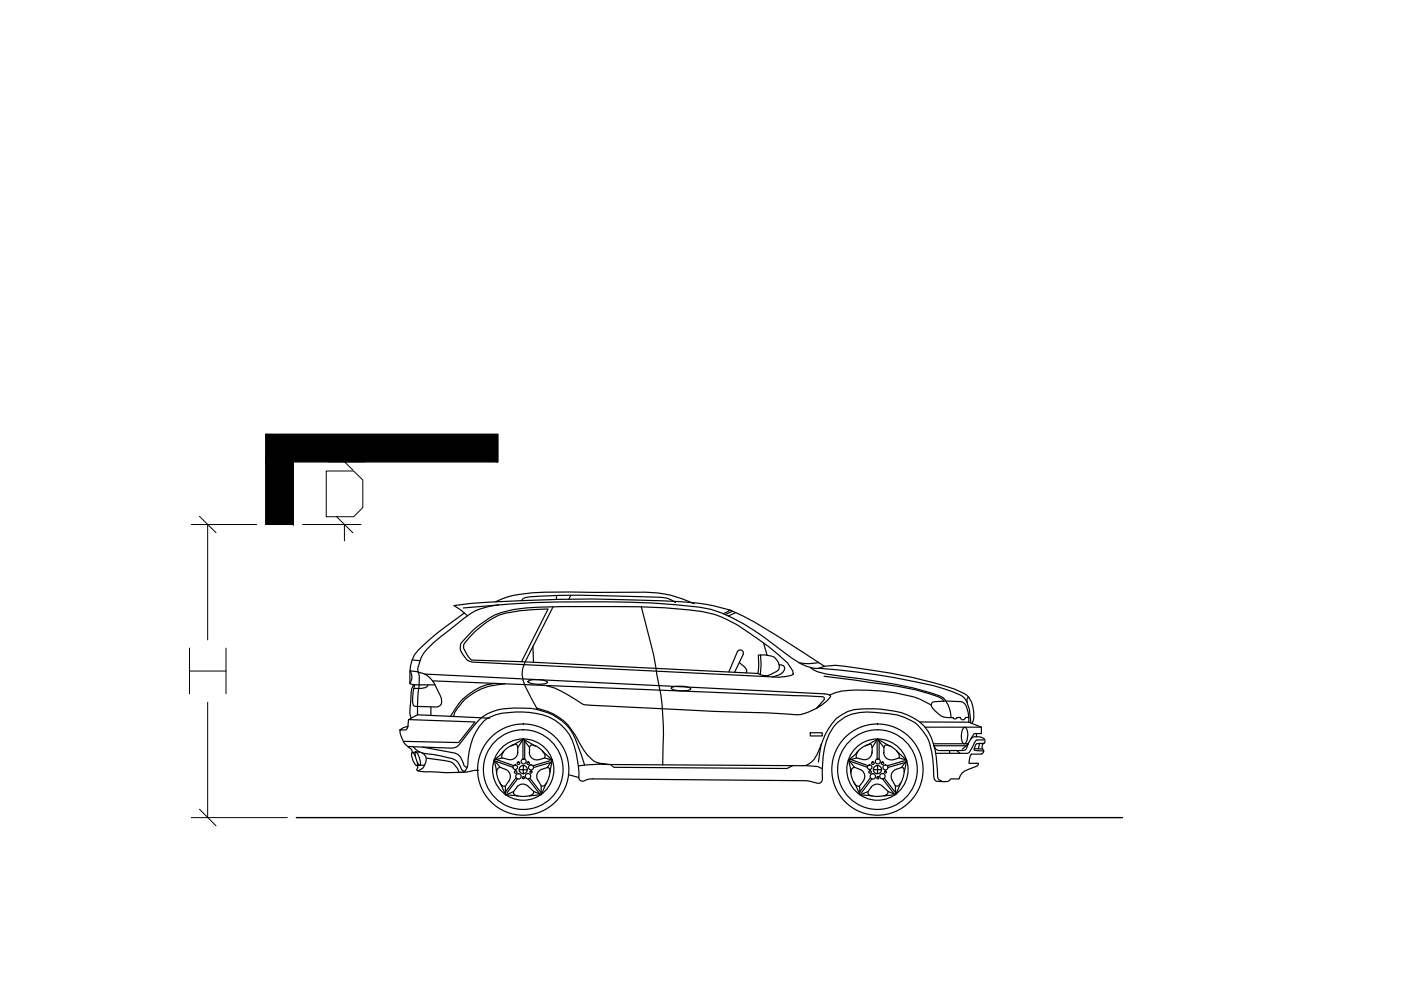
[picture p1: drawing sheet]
<svg xmlns="http://www.w3.org/2000/svg" width="297mm" height="210mm" viewBox="0 0 297 210" stroke-linecap="round" stroke-linejoin="round" font-family="sans-serif">
<!-- layer: 0 -->
<g fill="none" stroke="#000" stroke-width=".21">
<path d="M56.3 92.1h49.2v5.8h-43.3v13.3h-5.9zM69.2 99.9h5.8l1.9 1.9v5.8l-1.9 2h-5.8zM69.6 97.9h7.8M71.3 96.2l3.5 3.5M73 94.4v3.5M40.6 111.2h13.8M42.3 109.5l3.5 3.4M44 111.2v24.5M64.1 111.2h12.4M71.3 109.5l3.5 3.4M73 111.2v3.5M40.2 137.4v9.7"/>
<path d="M47.9 137.4v9.7M40.2 142.3h7.7M44 148.9v24.5M40.6 173.4h20.3M42.3 171.6l3.5 3.5"/>
</g>
<path d="M62.8 173.4h175.2" fill="none" stroke="#000" stroke-width=".3"/>
<g fill="none" stroke="#000" stroke-width=".25">
<path d="M87.4 139.9l1.6 .2M98.2 128.9a259.5 259.5 0 0 1 45.1-.7l5 .5a26.5 26.5 0 0 1 11.4 4.9l2.1 1.4a55.2 55.2 0 0 0 8.1 5.8 5.2 5.2 0 0 0 4.9 .5 221.5 221.5 0 0 0-17.3-10.7l-2.6-1.2M98.5 130a53.8 53.8 0 0 0-10.6 8.8 10.2 10.2 0 0 0-1 6.1l.8 .3h4.5M99.7 134.3a16.6 16.6 0 0 1 11.8-5.4 300.5 300.5 0 0 1 29.4 0l5.3 .4a22.2 22.2 0 0 1 12.3 4.7 53.4 53.4 0 0 1 8.5 6.5l1.1 1.7 .1 .7a1.77 1.77 0 0 1-1.5 .5l-1.6 .2-65-3.2a2.54 2.54 0 0 1-2-1.6 2.15 2.15 0 0 1-.3-2.5zM105.1 127.6a22 22 0 0 1 10.4-2h21.4a24 24 0 0 1 10.3 2.4M105.7 128.2a13.1 13.1 0 0 0-7.4 3 70 70 0 0 0-7.9 6.6 6.7 6.7 0 0 0-1.8 4.6 6.6 6.6 0 0 1 .1 4.1l-.2 5.1M110.6 127.3l.3-.4 .4-.2a92.8 92.8 0 0 1 15.6-.4l12.4 .3a5.4 5.4 0 0 1 3.9 1.2M113 137l.1 3.4M117.3 128.7l-6 11.6a5.6 5.6 0 0 0 .1 5.3l2.6 4.9M118 126.3v.8M121 126.2l-.4 .8M136 128.7a83 83 0 0 1 3.3 14.4 50.4 50.4 0 0 1 1.3 14.8l-.1 4.3"/>
<path d="M153.4 130.1l1.5-.7a47.3 47.3 0 0 0-14.6-2 340.1 340.1 0 0 0-40.4 .5l-3.6 .5 1.4 1 1.4 1.2M155.3 129.6l-1.5 .7M156 129.9l-1.6 .7M156.3 138.2l-1.8 4.3M156.3 138.2a.66 .66 0 0 1 .9-.3 .66 .66 0 0 1 .3 .8M157.6 138.8l-1.9 3.7M160.8 138.9h1.4a2.63 2.63 0 0 1 2.9 3 4 4 0 0 1-3.8 1.2l-.6-.3 .2-2zM161.2 138.9l.2 2-.2 2.1M161.9 136.3l.7 2.6M84.8 154.8a4.7 4.7 0 0 0 2.4 4l.2 .8 1.6-.1M86.5 158.3l9.3 .3a2.22 2.22 0 0 0 1.9-1.2 33 33 0 0 1 4.6-5.4 11.3 11.3 0 0 1 6.8-1.9 14.6 14.6 0 0 1 10.1 2.8 9.4 9.4 0 0 1 3.2 4.8l1.6 4.5M86.6 152.6l14.1 .5-3.5 4.3-11.7-.2"/>
<path d="M86.9 142.2a2.26 2.26 0 0 1 0 2.7M87 142.2a5.6 5.6 0 0 1 4.6 2 9 9 0 0 1 2 4.7 1.11 1.11 0 0 1-.9 1l-4.6-.1-.5-.3a9 9 0 0 1 .3-4.3M87.6 158.3a3.9 3.9 0 0 0 2.7 1.5l1.6 .2 3.1 .7a3 3 0 0 1 2.9 2.5l.6 .3M87.7 145.2l-.4 .8-.1 .9-.3 3.6v.9l.3 .9M88.1 159.4a3.4 3.4 0 0 1 1 2.8 2.56 2.56 0 0 1-1.1-2.3zM89.4 159.6a1.65 1.65 0 0 1 .6 2.7l-.3 .5-1.1 .6M89.6 158.4l5.5 1a3.2 3.2 0 0 1 3.3 3l.7 .3M90.1 142.9l84.7 4.2a1.33 1.33 0 0 1 1.3 .6l-.1 .1a8.3 8.3 0 0 1-2.9 2.4l1.6-1.8 .1-.2-.1-.3-.5-.2-3.5-.2-79-3.1M90.7 145.2l-.1 .4-.4 .2-.9 .2h-1.6M91.4 149.9v1.8M103.8 152.3l-15.3-.7-1.9 1-.1 1.4-.4 .7-1.3 .1 .8-.5 .9-.3M104.8 144.9a12.5 12.5 0 0 0-9.3 7"/>
<path d="M106.4 159.8l-1.6 1.4 .4 2M106.8 159.3l-.4 .7 .1 .7M107.1 145a12.4 12.4 0 0 0-10.7 6.1l-.2 .8M108.4 158.2l1-.4 .2 .1 .2 .6M108.7 158l-1.3 .7-1 1M108.7 158l2.3-1.3 2.4 1.4M109.8 159.4a1.59 1.59 0 0 1-2 1.6l-1.3-.3-1.7 .5 1.2 1.5a2.46 2.46 0 0 1 2.1 1.5l.1 .7-.3 .6M109.8 158.5l1.2-1.8 1.3 1.8v1.1M109.8 158.5v1.2M110.6 140.3l-10.6-.3-.6-.6-1.1-1.9v-.8a18.8 18.8 0 0 1 7.4-6.3 36.9 36.9 0 0 1 10.5-1.3l-5.6 11.2 50.1 2.5M110.9 157.1v3.9M111.3 157.1v3.9"/>
<path d="M112 144.4a5.2 5.2 0 0 1 4.1 .2 2.92 2.92 0 0 1-2.6 .4l-1.3-.2zM112.2 159.5a1.59 1.59 0 0 0 2.1 1.6M113.4 158.1l1.8 1.3M113.7 158.2a.95 .95 0 0 0-1.3-.1l-.1 .4M113.7 150.1a12.6 12.6 0 0 1 9.4 7.9 7.9 7.9 0 0 0 3.5 3.7l2.5 .4-1.6-.1-4.9 .4M115 159.2l.5 .7v.8M115.2 159.4l1.9 1.8-.5 2.5-.1-.7-.2-.2-.3-.1M115.8 145.4a22.7 22.7 0 0 1 7.3 3.7l.9 .3 5.5 .3a715.6 715.6 0 0 0 32.9 1.4l3.7 .2a9.5 9.5 0 0 0 4.5 0l2.5-1.1M142.4 145.8a5.2 5.2 0 0 1 4.1 .2l-.1 .1a4.7 4.7 0 0 1-4.1-.2zM156.8 140.5l1.1 .9 .4 .6-.1 .7M165.2 140.9l.6 .1a.7 .7 0 0 1 .5 1 3.1 3.1 0 0 1-2.6 1.6M171.8 155.4h2.5v.6h-2.5z"/>
<path d="M171.8 141.5l1.6 1 1.8 .4 7.5 1a87.3 87.3 0 0 1 16.4 3.6 4.5 4.5 0 0 1 2.4 3.7l.1 .9M173.6 141.7a142 142 0 0 1 26.3 4.3l1.9 .6a4.3 4.3 0 0 1 3.3 2.3M173.6 140.5l-2 .2-2.1-.2M174.1 157.8l-.6 3.8M174.7 143.4l9.7 1.3a64.9 64.9 0 0 1 14.4 3l1.1 .6 .2 .4M174.8 141.3l2.3-.2a126.2 126.2 0 0 1 25.3 5 4.8 4.8 0 0 1 4.1 5v1.2l-.4 1.1M175.9 147.4a11.8 11.8 0 0 1 5.4-1.1 38.4 38.4 0 0 1 13.7 1.9l2.4 1.3M181.6 159.8l-1.7 1.4 .5 2M181.9 159.3l-.4 .7 .1 .7M183.5 158.2l1-.4 .2 .1 .2 .6M183.8 158l-1.3 .7-1 1M183.8 158l2.3-1.3 2.5 1.4"/>
<path d="M184.9 159.4a1.59 1.59 0 0 1-2 1.6l-1.3-.3-1.7 .5 1.3 1.5 1.2 .5M184.9 158.5l1.2-1.8 1.3 1.8v1.1M184.9 158.5v1.2M186 157.1v3.9M186.4 157.1v3.9M187.4 159.5a1.59 1.59 0 0 0 2 1.6M188.5 158.1l1.8 1.3M188.8 158.2l-.9-.3-.3 .2-.2 .4M190.1 159.2l.5 .7v.8M190.3 159.4l1.9 1.8-.5 2.5-.1-.7-.1-.2-.4-.1M195 153.1h10.4M196.1 154.2h12"/>
<path d="M197.9 157.7h7.4l-1.3 1.1M201.3 159.1v.6M202.1 152.1a4.1 4.1 0 0 1-4.7-2.7l.3-.5a19.6 19.6 0 0 1 6.4-.1 4.8 4.8 0 0 1 1.3 4.3M202.9 159.1l.6 .6M204.3 154.3l.2-.1a1.1 1.1 0 0 1 .7 1.4 2.29 2.29 0 0 1-.7 2.1 1.23 1.23 0 0 1-.7-1.5l.1-1zM204.7 152.1a.57 .57 0 0 1-.5 .5 .57 .57 0 0 1-.6-.5h-.7l-.4 .3-.5-.3M204.8 152.1h.6M204.9 158.1h-6.9l.4 .7 .6 .3h5.3l.6-.3a4 4 0 0 1 1.5-2.5 2.94 2.94 0 0 1 2.4 .5 .79 .79 0 0 1-.5 1.1 1.1 1.1 0 0 0 .3 1.2l-.1 .4-.4 .4h-2.1l-.2 .2-.3 1.7h1.9v.4l-.3 .2-.6 .3a3.8 3.8 0 0 0-3.2 2.4h-1.8l-.5 .6h-2.5l-.5-.7v-.8a18.6 18.6 0 0 0-1.4-7.9 8.7 8.7 0 0 0-6.4-4.7 32.1 32.1 0 0 0-8-.5 8.2 8.2 0 0 0-7 6 32.8 32.8 0 0 0-.9 8.5l-.2 .3-.8 .2-2.4-.6-45.3-.4-1.4 .3a.84 .84 0 0 1-1 .2 .84 .84 0 0 1-.5-.9 19.2 19.2 0 0 0-2-9 10.4 10.4 0 0 0-8.5-4.7 21.3 21.3 0 0 0-7.1 .6 6.3 6.3 0 0 0-4.2 3.6 15.7 15.7 0 0 0-1.7 6.9 1.58 1.58 0 0 1-1.9 1.7 3.1 3.1 0 0 0-2.9-2.5l-3.9-.6M205.4 153.1l2.7 1.1v1.3h-1.5l-.9 1.3M205.4 147.9l-.3 .1v1.1l.4 1.3 .3 2.9M206.5 158.8h1.8M207.1 155.5l-.1 .7"/>
<path d="M207.7 157.6l-.3 1.2M208.6 156.9h-1.4a2.06 2.06 0 0 0-1 1.4l-.7 1.3-.4 .1h-6.7M208.7 157.6h-1.4a1.13 1.13 0 0 0-.8 1.4l2.1 .2M88.1 160.3l-.4-.6-.3-.1a2.74 2.74 0 0 0 .7 2.5l.3 .2 .1-.7M88.4 162.3l.2 .3-.2 .7 .9 .3h1.7a37.3 37.3 0 0 0 8.7-.1l.9-.2h.9M90 162.2l-1.7 .1M105.1 161.4l3.7 1.3M105.2 163.2l.3 1.7 .7 1.5M105.2 161l3.8 1.3M105.9 165.8a1.01 1.01 0 0 0 1.2 .9M106 162.7a.99 .99 0 0 0-.7 1.2M106.3 166.5l.9 2 2.3 .2"/>
<path d="M108 165.5l-.9 1.2 .1 1.8 1.7-.6 .7-1M108.9 167.9a.87 .87 0 0 0 .9 .9M109.4 164.9l-2.2 3M109.5 168.7l1.4 .2 1.4-.2M109.7 165.1l-2.2 3M110.1 163.2h.9v.9M111 162.3v.9h.8M112 165.1l2.5 3.3M112.4 165l2.4 3.1M113.2 167.8l-.3 .6-.6 .3M114 165.4l.7 1.2 .1 1.9-1.6-.7-1.3-1.1a1.59 1.59 0 0 0-2.3 .2M114.3 161.1l1.2-.4 1.6 .5-1.1 1.5-1.1 .4"/>
<path d="M114.8 163.1a1.59 1.59 0 0 0-.8 2.3M115.9 166l-.5 .6-.3 .1-.4-.1M116.6 163.6l-.4 1.6-1.4 3.3-2.5 .2M116.6 161.3l-3.6 1M116.8 161.7l-3.6 1M120.5 164.3l2.2 .5M129.1 162.1l41.1 .2a3.6 3.6 0 0 0 3.1-2.5l.6-1.3a15.5 15.5 0 0 1 3.4-6.2 8.7 8.7 0 0 1 6.7-2 19.3 19.3 0 0 1 9.7 1.9 9.1 9.1 0 0 1 4.6 6.9l.5 5.7 .4 .6 .6 .3M129.5 162.1l.6 .6 36.8 .2 1.2-.6M170.5 162.3l2.9 .2 .9 .5M180.3 161.4l3.6 1.3M180.3 163.2l.3 1.7 .7 1.5M180.4 161l3.7 1.3"/>
<path d="M181 165.8a1.06 1.06 0 0 0 1.2 .9M181.2 162.7a.99 .99 0 0 0-.8 1.2M181.4 166.5l.9 2 2.4 .2M182.4 163.1a1.59 1.59 0 0 1 .7 2.4l-.9 1.2 .1 1.8 1.7-.6a2.45 2.45 0 0 1 1.9-1.7l.6 .1 .6 .4M184 167.9a.82 .82 0 0 0 1 .9M184.6 164.9l-2.3 3M184.6 168.7l1.4 .2 1.4-.2M184.9 165.1l-2.3 3M185.2 163.2h.9v.9M186.1 162.3v.9h.8M187.1 165.1l2.5 3.3M187.5 165l2.4 3.1"/>
<path d="M189.4 161.1l1.2-.4 1.6 .5-1.1 1.5a2.44 2.44 0 0 0-2.1 1.4l-.1 .3a2.88 2.88 0 0 0 .9 2.2l.1 1.9-1.6-.7-1.2-1.1M191 166l-.5 .6-.3 .1-.4-.1M191.7 163.6l-.4 1.6-1.4 3.3-2.4 .2 .6-.3 .2-.6M191.8 161.3l-3.6 1M191.9 161.7l-3.6 1"/>
<circle cx="109.2" cy="162.7" r=".49"/>
<circle cx="109.3" cy="163.7" r=".28"/>
<circle cx="109.9" cy="164.6" r=".57"/>
<circle cx="109.9" cy="161.8" r=".28"/>
<circle cx="110.9" cy="163.2" r="9.7"/>
<circle cx="110.9" cy="163.2" r="6.5"/>
<circle cx="110.9" cy="163.2" r=".87"/>
<circle cx="110.9" cy="163.2" r="8.4"/>
<circle cx="111" cy="164.9" r=".23"/>
<circle cx="111" cy="161.4" r=".53"/>
<circle cx="112" cy="164.6" r=".57"/>
<circle cx="112" cy="161.8" r=".28"/>
<circle cx="112.6" cy="162.7" r=".53"/>
<circle cx="112.6" cy="163.7" r=".23"/>
<circle cx="184.4" cy="162.7" r=".49"/>
<circle cx="184.5" cy="163.7" r=".28"/>
<circle cx="185.1" cy="161.8" r=".28"/>
<circle cx="185.1" cy="164.6" r=".57"/>
<circle cx="186" cy="163.2" r="9.7"/>
<circle cx="186" cy="163.2" r="6.5"/>
<circle cx="186" cy="163.2" r=".87"/>
<circle cx="186" cy="163.2" r="8.4"/>
<circle cx="186.1" cy="161.4" r=".53"/>
<circle cx="186.1" cy="164.9" r=".23"/>
<circle cx="187.1" cy="161.8" r=".28"/>
<circle cx="187.1" cy="164.6" r=".57"/>
<circle cx="187.7" cy="162.7" r=".53"/>
<circle cx="187.7" cy="163.7" r=".23"/>
</g>
<g fill="#000" stroke="#000" stroke-width=".21">
<path d="M56.3 97.9l5.9 13.3v-13.3zM56.3 97.9l5.9 13.3h-5.9z"/>
<path d="M56.3 92.1l49.2 5.8v-5.8zM56.3 92.1l49.2 5.8h-49.2z"/>
</g>
</svg>
